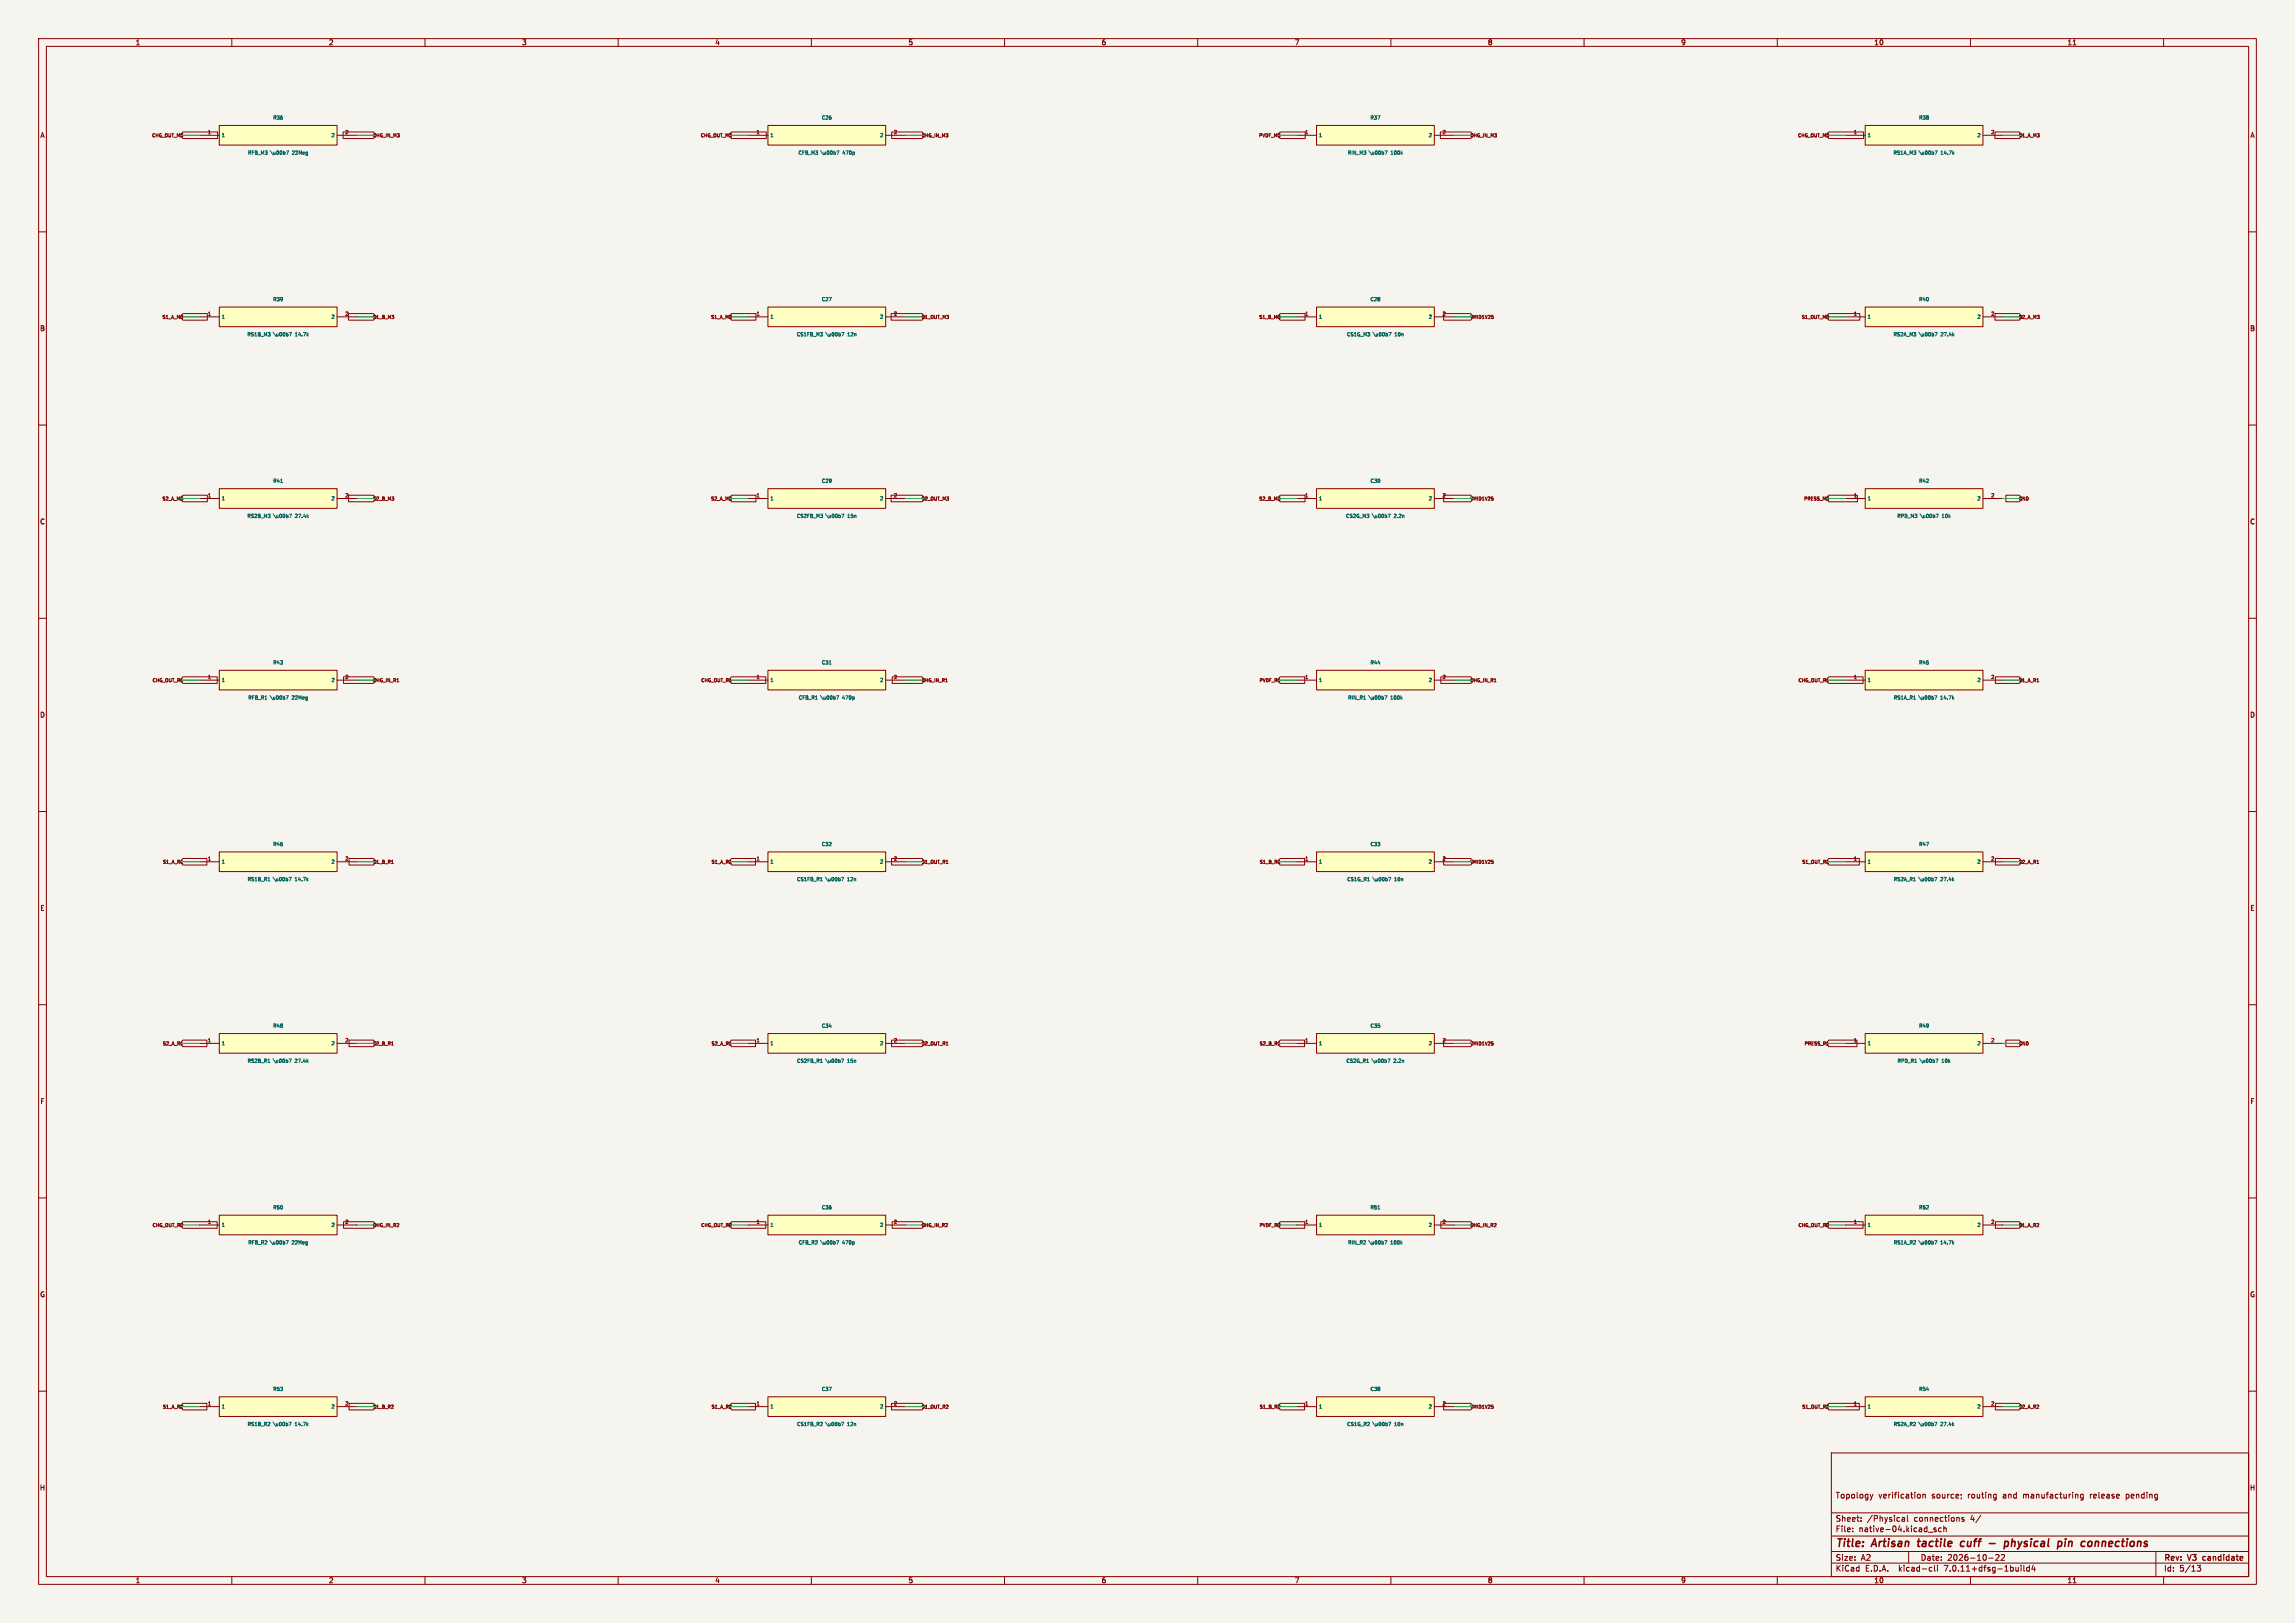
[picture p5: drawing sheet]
<svg xmlns="http://www.w3.org/2000/svg" width="594mm" height="420mm" viewBox="0 0 594 420" stroke-linecap="round" stroke-linejoin="round" font-family="sans-serif">
<defs><g id="words">
<g font-size="2.8" fill="#840000">
<text x="475" y="400.9">Title:</text>
<text x="484.7" y="400.9">Artisan</text>
<text x="497.3" y="400.9">tactile</text>
<text x="509.1" y="400.9">cuff</text>
<text x="517.3" y="400.9">-</text>
<text x="522.1" y="400.9">physical</text>
<text x="536.7" y="400.9">pin</text>
<text x="543.6" y="400.9">connections</text>
</g>
<g font-size="2.1" fill="#840000">
<text x="475" y="388">Topology</text>
<text x="486.2" y="388">verification</text>
<text x="500" y="388">source;</text>
<text x="509.5" y="388">routing</text>
<text x="518.7" y="388">and</text>
<text x="524.1" y="388">manufacturing</text>
<text x="541.5" y="388">release</text>
<text x="551" y="388">pending</text>
<text x="475" y="394">Sheet:</text>
<text x="483.2" y="394">/Physical</text>
<text x="495.5" y="394">connections</text>
<text x="510.2" y="394">4/</text>
<text x="475" y="396.7">File:</text>
<text x="481.1" y="396.7">native-04.kicad_sch</text>
<text x="475" y="406.9">KiCad</text>
<text x="475" y="404.1">Size:</text>
<text x="481.7" y="404.1">A2</text>
<text x="482.7" y="406.9">E.D.A.</text>
<text x="491.6" y="406.9">kicad-cli</text>
<text x="497" y="404.1">Date:</text>
<text x="503.5" y="406.9">7.0.11+dfsg-1build4</text>
<text x="504" y="404.1">2026-10-22</text>
<text x="560" y="404.3">Rev:</text>
<text x="560" y="406.9">Id:</text>
<text x="564.1" y="406.9">5/13</text>
<text x="566.4" y="404.3">V3</text>
<text x="570.8" y="404.3">candidate</text>
</g>
<g font-size="1.8" fill="#840000">
<text x="35" y="11.9">1</text>
<text x="85" y="11.9">2</text>
<text x="135" y="11.9">3</text>
<text x="185" y="11.9">4</text>
<text x="235" y="11.9">5</text>
<text x="285" y="11.9">6</text>
<text x="335" y="11.9">7</text>
<text x="385" y="11.9">8</text>
<text x="435" y="11.9">9</text>
<text x="485" y="11.9">10</text>
<text x="535" y="11.9">11</text>
<text x="10.3" y="35.9">A</text>
<text x="582.3" y="35.9">A</text>
<text x="10.3" y="85.9">B</text>
<text x="582.3" y="85.9">B</text>
<text x="10.3" y="135.9">C</text>
<text x="582.3" y="135.9">C</text>
<text x="10.3" y="185.9">D</text>
<text x="582.3" y="185.9">D</text>
<text x="10.3" y="235.9">E</text>
<text x="582.3" y="235.9">E</text>
<text x="10.3" y="285.9">F</text>
<text x="582.3" y="285.9">F</text>
<text x="10.3" y="335.9">G</text>
<text x="582.3" y="335.9">G</text>
<text x="10.2" y="385.9">H</text>
<text x="582.2" y="385.9">H</text>
<text x="35" y="409.9">1</text>
<text x="85" y="409.9">2</text>
<text x="135" y="409.9">3</text>
<text x="185" y="409.9">4</text>
<text x="235" y="409.9">5</text>
<text x="285" y="409.9">6</text>
<text x="335" y="409.9">7</text>
<text x="385" y="409.9">8</text>
<text x="435" y="409.9">9</text>
<text x="485" y="409.9">10</text>
<text x="535" y="409.9">11</text>
</g>
<g font-size="1.3" fill="#a90000">
<text x="53.7" y="34.7">1</text>
<text x="89.2" y="34.7">2</text>
<text x="195.7" y="34.7">1</text>
<text x="231.2" y="34.7">2</text>
<text x="337.7" y="34.7">1</text>
<text x="373.2" y="34.7">2</text>
<text x="479.7" y="34.7">1</text>
<text x="515.2" y="34.7">2</text>
<text x="53.7" y="81.7">1</text>
<text x="89.2" y="81.7">2</text>
<text x="195.7" y="81.7">1</text>
<text x="231.2" y="81.7">2</text>
<text x="337.7" y="81.7">1</text>
<text x="373.2" y="81.7">2</text>
<text x="479.7" y="81.7">1</text>
<text x="515.2" y="81.7">2</text>
<text x="53.7" y="128.7">1</text>
<text x="89.2" y="128.7">2</text>
<text x="195.7" y="128.7">1</text>
<text x="231.2" y="128.7">2</text>
<text x="337.7" y="128.7">1</text>
<text x="373.2" y="128.7">2</text>
<text x="479.7" y="128.7">1</text>
<text x="515.2" y="128.7">2</text>
<text x="53.7" y="175.7">1</text>
<text x="89.2" y="175.7">2</text>
<text x="195.7" y="175.7">1</text>
<text x="231.2" y="175.7">2</text>
<text x="337.7" y="175.7">1</text>
<text x="373.2" y="175.7">2</text>
<text x="479.7" y="175.7">1</text>
<text x="515.2" y="175.7">2</text>
<text x="53.7" y="222.7">1</text>
<text x="89.2" y="222.7">2</text>
<text x="195.7" y="222.7">1</text>
<text x="231.2" y="222.7">2</text>
<text x="337.7" y="222.7">1</text>
<text x="373.2" y="222.7">2</text>
<text x="479.7" y="222.7">1</text>
<text x="515.2" y="222.7">2</text>
<text x="53.7" y="269.7">1</text>
<text x="89.2" y="269.7">2</text>
<text x="195.7" y="269.7">1</text>
<text x="231.2" y="269.7">2</text>
<text x="337.7" y="269.7">1</text>
<text x="373.2" y="269.7">2</text>
<text x="479.7" y="269.7">1</text>
<text x="515.2" y="269.7">2</text>
<text x="53.7" y="316.7">1</text>
<text x="89.2" y="316.7">2</text>
<text x="195.7" y="316.7">1</text>
<text x="231.2" y="316.7">2</text>
<text x="337.7" y="316.7">1</text>
<text x="373.2" y="316.7">2</text>
<text x="479.7" y="316.7">1</text>
<text x="515.2" y="316.7">2</text>
<text x="53.7" y="363.7">1</text>
<text x="89.2" y="363.7">2</text>
<text x="195.7" y="363.7">1</text>
<text x="231.2" y="363.7">2</text>
<text x="337.7" y="363.7">1</text>
<text x="373.2" y="363.7">2</text>
<text x="479.7" y="363.7">1</text>
<text x="515.2" y="363.7">2</text>
</g>
<g font-size="1.3" fill="#006464">
<text x="57.3" y="35.7">1</text>
<text x="70.6" y="31.1">R36</text>
<text x="85.6" y="35.7">2</text>
<text x="199.3" y="35.7">1</text>
<text x="212.6" y="31.1">C26</text>
<text x="227.6" y="35.7">2</text>
<text x="341.3" y="35.7">1</text>
<text x="354.6" y="31.1">R37</text>
<text x="369.6" y="35.7">2</text>
<text x="483.3" y="35.7">1</text>
<text x="496.6" y="31.1">R38</text>
<text x="511.6" y="35.7">2</text>
<text x="64" y="40.2">RFB_M3</text>
<text x="70.1" y="40.2">\u00b7</text>
<text x="75.9" y="40.2">22Meg</text>
<text x="206.5" y="40.2">CFB_M3</text>
<text x="212.6" y="40.2">\u00b7</text>
<text x="218.4" y="40.2">470p</text>
<text x="348.7" y="40.2">RIN_M3</text>
<text x="354.5" y="40.2">\u00b7</text>
<text x="360.3" y="40.2">100k</text>
<text x="489.9" y="40.2">RS1A_M3</text>
<text x="496.9" y="40.2">\u00b7</text>
<text x="502.6" y="40.2">14.7k</text>
<text x="57.3" y="82.7">1</text>
<text x="70.6" y="78.1">R39</text>
<text x="85.6" y="82.7">2</text>
<text x="199.3" y="82.7">1</text>
<text x="212.6" y="78.1">C27</text>
<text x="227.6" y="82.7">2</text>
<text x="341.3" y="82.7">1</text>
<text x="354.6" y="78.1">C28</text>
<text x="369.6" y="82.7">2</text>
<text x="483.3" y="82.7">1</text>
<text x="496.6" y="78.1">R40</text>
<text x="511.6" y="82.7">2</text>
<text x="63.9" y="87.2">RS1B_M3</text>
<text x="70.9" y="87.2">\u00b7</text>
<text x="76.7" y="87.2">14.7k</text>
<text x="206.1" y="87.2">CS1FB_M3</text>
<text x="213.9" y="87.2">\u00b7</text>
<text x="219.7" y="87.2">12n</text>
<text x="348.5" y="87.2">CS1G_M3</text>
<text x="355.5" y="87.2">\u00b7</text>
<text x="361.3" y="87.2">10n</text>
<text x="489.9" y="87.2">RS2A_M3</text>
<text x="496.9" y="87.2">\u00b7</text>
<text x="502.6" y="87.2">27.4k</text>
<text x="70.6" y="125.1">R41</text>
<text x="212.6" y="125.1">C29</text>
<text x="354.6" y="125.1">C30</text>
<text x="496.6" y="125.1">R42</text>
<text x="57.3" y="129.7">1</text>
<text x="85.6" y="129.7">2</text>
<text x="199.3" y="129.7">1</text>
<text x="227.6" y="129.7">2</text>
<text x="341.3" y="129.7">1</text>
<text x="369.6" y="129.7">2</text>
<text x="483.3" y="129.7">1</text>
<text x="511.6" y="129.7">2</text>
<text x="63.9" y="134.2">RS2B_M3</text>
<text x="70.9" y="134.2">\u00b7</text>
<text x="76.7" y="134.2">27.4k</text>
<text x="206.1" y="134.2">CS2FB_M3</text>
<text x="213.9" y="134.2">\u00b7</text>
<text x="219.7" y="134.2">15n</text>
<text x="348.3" y="134.2">CS2G_M3</text>
<text x="355.3" y="134.2">\u00b7</text>
<text x="361.1" y="134.2">2.2n</text>
<text x="490.9" y="134.2">RPD_M3</text>
<text x="497.2" y="134.2">\u00b7</text>
<text x="502.9" y="134.2">10k</text>
<text x="70.6" y="172.1">R43</text>
<text x="212.6" y="172.1">C31</text>
<text x="354.6" y="172.1">R44</text>
<text x="496.6" y="172.1">R45</text>
<text x="57.3" y="176.7">1</text>
<text x="85.6" y="176.7">2</text>
<text x="199.3" y="176.7">1</text>
<text x="227.6" y="176.7">2</text>
<text x="341.3" y="176.7">1</text>
<text x="369.6" y="176.7">2</text>
<text x="483.3" y="176.7">1</text>
<text x="511.6" y="176.7">2</text>
<text x="64.1" y="181.2">RFB_R1</text>
<text x="70.1" y="181.2">\u00b7</text>
<text x="75.8" y="181.2">22Meg</text>
<text x="206.6" y="181.2">CFB_R1</text>
<text x="212.6" y="181.2">\u00b7</text>
<text x="218.3" y="181.2">470p</text>
<text x="348.8" y="181.2">RIN_R1</text>
<text x="354.4" y="181.2">\u00b7</text>
<text x="360.2" y="181.2">100k</text>
<text x="490" y="181.2">RS1A_R1</text>
<text x="496.8" y="181.2">\u00b7</text>
<text x="502.6" y="181.2">14.7k</text>
<text x="70.6" y="219.1">R46</text>
<text x="212.6" y="219.1">C32</text>
<text x="354.6" y="219.1">C33</text>
<text x="496.6" y="219.1">R47</text>
<text x="57.3" y="223.7">1</text>
<text x="85.6" y="223.7">2</text>
<text x="199.3" y="223.7">1</text>
<text x="227.6" y="223.7">2</text>
<text x="341.3" y="223.7">1</text>
<text x="369.6" y="223.7">2</text>
<text x="483.3" y="223.7">1</text>
<text x="511.6" y="223.7">2</text>
<text x="63.9" y="228.2">RS1B_R1</text>
<text x="70.9" y="228.2">\u00b7</text>
<text x="76.6" y="228.2">14.7k</text>
<text x="206.1" y="228.2">CS1FB_R1</text>
<text x="213.8" y="228.2">\u00b7</text>
<text x="219.6" y="228.2">12n</text>
<text x="348.5" y="228.2">CS1G_R1</text>
<text x="355.5" y="228.2">\u00b7</text>
<text x="361.2" y="228.2">10n</text>
<text x="490" y="228.2">RS2A_R1</text>
<text x="496.8" y="228.2">\u00b7</text>
<text x="502.6" y="228.2">27.4k</text>
<text x="70.6" y="266.1">R48</text>
<text x="212.6" y="266.1">C34</text>
<text x="354.6" y="266.1">C35</text>
<text x="496.6" y="266.1">R49</text>
<text x="57.3" y="270.7">1</text>
<text x="63.9" y="275.2">RS2B_R1</text>
<text x="70.9" y="275.2">\u00b7</text>
<text x="76.6" y="275.2">27.4k</text>
<text x="85.6" y="270.7">2</text>
<text x="199.3" y="270.7">1</text>
<text x="206.1" y="275.2">CS2FB_R1</text>
<text x="213.8" y="275.2">\u00b7</text>
<text x="219.6" y="275.2">15n</text>
<text x="227.6" y="270.7">2</text>
<text x="341.3" y="270.7">1</text>
<text x="348.3" y="275.2">CS2G_R1</text>
<text x="355.2" y="275.2">\u00b7</text>
<text x="361" y="275.2">2.2n</text>
<text x="369.6" y="270.7">2</text>
<text x="483.3" y="270.7">1</text>
<text x="491" y="275.2">RPD_R1</text>
<text x="497.1" y="275.2">\u00b7</text>
<text x="502.9" y="275.2">10k</text>
<text x="511.6" y="270.7">2</text>
<text x="57.3" y="317.7">1</text>
<text x="70.6" y="313.1">R50</text>
<text x="85.6" y="317.7">2</text>
<text x="199.3" y="317.7">1</text>
<text x="212.6" y="313.1">C36</text>
<text x="227.6" y="317.7">2</text>
<text x="341.3" y="317.7">1</text>
<text x="354.6" y="313.1">R51</text>
<text x="369.6" y="317.7">2</text>
<text x="483.3" y="317.7">1</text>
<text x="496.6" y="313.1">R52</text>
<text x="511.6" y="317.7">2</text>
<text x="64.1" y="322.2">RFB_R2</text>
<text x="70.1" y="322.2">\u00b7</text>
<text x="75.8" y="322.2">22Meg</text>
<text x="206.6" y="322.2">CFB_R2</text>
<text x="212.6" y="322.2">\u00b7</text>
<text x="218.3" y="322.2">470p</text>
<text x="348.8" y="322.2">RIN_R2</text>
<text x="354.4" y="322.2">\u00b7</text>
<text x="360.2" y="322.2">100k</text>
<text x="490" y="322.2">RS1A_R2</text>
<text x="496.8" y="322.2">\u00b7</text>
<text x="502.6" y="322.2">14.7k</text>
<text x="57.3" y="364.7">1</text>
<text x="70.6" y="360.1">R53</text>
<text x="85.6" y="364.7">2</text>
<text x="199.3" y="364.7">1</text>
<text x="212.6" y="360.1">C37</text>
<text x="227.6" y="364.7">2</text>
<text x="341.3" y="364.7">1</text>
<text x="354.6" y="360.1">C38</text>
<text x="369.6" y="364.7">2</text>
<text x="483.3" y="364.7">1</text>
<text x="496.6" y="360.1">R54</text>
<text x="511.6" y="364.7">2</text>
<text x="63.9" y="369.2">RS1B_R2</text>
<text x="70.9" y="369.2">\u00b7</text>
<text x="76.6" y="369.2">14.7k</text>
<text x="206.1" y="369.2">CS1FB_R2</text>
<text x="213.8" y="369.2">\u00b7</text>
<text x="219.6" y="369.2">12n</text>
<text x="348.5" y="369.2">CS1G_R2</text>
<text x="355.5" y="369.2">\u00b7</text>
<text x="361.2" y="369.2">10n</text>
<text x="490" y="369.2">RS2A_R2</text>
<text x="496.8" y="369.2">\u00b7</text>
<text x="502.6" y="369.2">27.4k</text>
</g>
<g font-size="1.2" fill="#840000">
<text x="39.2" y="35.7">CHG_OUT_M3</text>
<text x="96.4" y="35.7">CHG_IN_M3</text>
<text x="181.2" y="35.7">CHG_OUT_M3</text>
<text x="238.4" y="35.7">CHG_IN_M3</text>
<text x="325.7" y="35.7">PVDF_M3</text>
<text x="380.4" y="35.7">CHG_IN_M3</text>
<text x="465.2" y="35.7">CHG_OUT_M3</text>
<text x="522.4" y="35.7">S1_A_M3</text>
<text x="41.8" y="82.7">S1_A_M3</text>
<text x="96.4" y="82.7">S1_B_M3</text>
<text x="183.8" y="82.7">S1_A_M3</text>
<text x="238.4" y="82.7">S1_OUT_M3</text>
<text x="325.7" y="82.7">S1_B_M3</text>
<text x="380.4" y="82.7">VMID1V25</text>
<text x="466.1" y="82.7">S1_OUT_M3</text>
<text x="522.4" y="82.7">S2_A_M3</text>
<text x="41.8" y="129.7">S2_A_M3</text>
<text x="96.4" y="129.7">S2_B_M3</text>
<text x="183.8" y="129.7">S2_A_M3</text>
<text x="238.4" y="129.7">S2_OUT_M3</text>
<text x="325.7" y="129.7">S2_B_M3</text>
<text x="380.4" y="129.7">VMID1V25</text>
<text x="466.8" y="129.7">PRESS_M3</text>
<text x="522.4" y="129.7">GND</text>
<text x="39.3" y="176.7">CHG_OUT_R1</text>
<text x="96.4" y="176.7">CHG_IN_R1</text>
<text x="181.3" y="176.7">CHG_OUT_R1</text>
<text x="238.4" y="176.7">CHG_IN_R1</text>
<text x="325.8" y="176.7">PVDF_R1</text>
<text x="380.4" y="176.7">CHG_IN_R1</text>
<text x="465.3" y="176.7">CHG_OUT_R1</text>
<text x="522.4" y="176.7">S1_A_R1</text>
<text x="42" y="223.7">S1_A_R1</text>
<text x="96.4" y="223.7">S1_B_R1</text>
<text x="184" y="223.7">S1_A_R1</text>
<text x="238.4" y="223.7">S1_OUT_R1</text>
<text x="325.8" y="223.7">S1_B_R1</text>
<text x="380.4" y="223.7">VMID1V25</text>
<text x="466.3" y="223.7">S1_OUT_R1</text>
<text x="522.4" y="223.7">S2_A_R1</text>
<text x="42" y="270.7">S2_A_R1</text>
<text x="96.4" y="270.7">S2_B_R1</text>
<text x="184" y="270.7">S2_A_R1</text>
<text x="238.4" y="270.7">S2_OUT_R1</text>
<text x="325.8" y="270.7">S2_B_R1</text>
<text x="380.4" y="270.7">VMID1V25</text>
<text x="466.9" y="270.7">PRESS_R1</text>
<text x="522.4" y="270.7">GND</text>
<text x="39.3" y="317.7">CHG_OUT_R2</text>
<text x="96.4" y="317.7">CHG_IN_R2</text>
<text x="181.3" y="317.7">CHG_OUT_R2</text>
<text x="238.4" y="317.7">CHG_IN_R2</text>
<text x="325.8" y="317.7">PVDF_R2</text>
<text x="380.4" y="317.7">CHG_IN_R2</text>
<text x="465.3" y="317.7">CHG_OUT_R2</text>
<text x="522.4" y="317.7">S1_A_R2</text>
<text x="42" y="364.7">S1_A_R2</text>
<text x="96.4" y="364.7">S1_B_R2</text>
<text x="184" y="364.7">S1_A_R2</text>
<text x="238.4" y="364.7">S1_OUT_R2</text>
<text x="325.8" y="364.7">S1_B_R2</text>
<text x="380.4" y="364.7">VMID1V25</text>
<text x="466.3" y="364.7">S1_OUT_R2</text>
<text x="522.4" y="364.7">S2_A_R2</text>
</g>
</g></defs>
<path d="M0 0h594v420h-594z" fill="#f5f4ef" stroke="#f5f4ef" stroke-width=".26"/>
<g fill="none" stroke="#840000" stroke-width=".26">
<path d="M10 10h574v400h-574zM12 12h570v396h-570zM60 10v2M110 10v2M160 10v2M210 10v2M260 10v2M310 10v2M360 10v2M410 10v2M460 10v2M510 10v2"/>
<path d="M536.6 11.6h.7M560 10v2M47.3 34.2h9v1.6h-9l-.7-.8zM51.7 35h5.1M56.8 32.5h30.4v5h-30.4zM87.2 35h5.1M88.8 34.2h7.9l.7 .8-.7 .8h-7.9zM189.3 34.2h9v1.6h-9l-.7-.8zM193.7 35h5.1M198.8 32.5h30.4v5h-30.4zM229.2 35h5.1M230.8 34.2h7.9l.7 .8-.7 .8h-7.9z"/>
<path d="M331.3 34.2h6.5v1.6h-6.5l-.7-.8zM335.7 35h5.1M340.8 32.5h30.4v5h-30.4zM371.2 35h5.1M372.8 34.2h7.9l.7 .8-.7 .8h-7.9zM473.3 34.2h9v1.6h-9l-.7-.8zM477.7 35h5.1M482.8 32.5h30.4v5h-30.4zM513.2 35h5.1M516.3 34.2h6.4l.7 .8-.7 .8h-6.4zM10 60h2M582 60h2"/>
<path d="M56.8 79.5h30.4v5h-30.4zM198.8 79.5h30.4v5h-30.4zM340.8 79.5h30.4v5h-30.4zM482.8 79.5h30.4v5h-30.4zM47.3 81.2h6.4v1.6h-6.4l-.7-.8zM51.7 82h5.1M87.2 82h5.1M90.2 81.2h6.5l.7 .8-.7 .8h-6.5zM189.3 81.2h6.4v1.6h-6.4l-.7-.8zM193.7 82h5.1M229.2 82h5.1M230.6 81.2h8.1l.7 .8-.7 .8h-8.1z"/>
<path d="M331.3 81.2h6.5v1.6h-6.5l-.7-.8zM335.7 82h5.1M371.2 82h5.1M373.7 81.2h7l.7 .8-.7 .8h-7zM473.3 81.2h8.1v1.6h-8.1l-.7-.8zM477.7 82h5.1M513.2 82h5.1M516.3 81.2h6.4l.7 .8-.7 .8h-6.4zM10 110h2M582 110h2M47.3 128.2h6.4v1.6h-6.4l-.7-.8zM51.7 129h5.1"/>
<path d="M56.8 126.5h30.4v5h-30.4zM87.2 129h5.1M90.2 128.2h6.5l.7 .8-.7 .8h-6.5zM189.3 128.2h6.4v1.6h-6.4l-.7-.8zM193.7 129h5.1M198.8 126.5h30.4v5h-30.4zM229.2 129h5.1M230.6 128.2h8.1l.7 .8-.7 .8h-8.1zM331.3 128.2h6.5v1.6h-6.5l-.7-.8zM335.7 129h5.1M340.8 126.5h30.4v5h-30.4zM371.2 129h5.1"/>
<path d="M373.7 128.2h7l.7 .8-.7 .8h-7zM473.3 128.2h7.5v1.6h-7.5l-.7-.8zM477.7 129h5.1M482.8 126.5h30.4v5h-30.4zM513.2 129h5.1M519.2 128.2h3.5l.7 .8-.7 .8h-3.5zM10 160h2M582 160h2M47.3 175.1h8.9v1.8h-8.9l-.7-.9zM51.7 176h5.1M56.8 173.5h30.4v5h-30.4zM87.2 176h5.1"/>
<path d="M88.9 175.1h7.8l.7 .9-.7 .9h-7.8zM189.3 175.1h8.9v1.8h-8.9l-.7-.9zM193.7 176h5.1M198.8 173.5h30.4v5h-30.4zM229.2 176h5.1M230.9 175.1h7.8l.7 .9-.7 .9h-7.8zM331.3 175.1h6.4v1.8h-6.4l-.7-.9zM335.7 176h5.1M340.8 173.5h30.4v5h-30.4zM371.2 176h5.1M372.9 175.1h7.8l.7 .9-.7 .9h-7.8zM473.3 175.1h8.9v1.8h-8.9l-.7-.9z"/>
<path d="M477.7 176h5.1M482.8 173.5h30.4v5h-30.4zM513.2 176h5.1M516.5 175.1h6.2l.7 .9-.7 .9h-6.2zM10 210h2M582 210h2M46.8 223.4h.5M47.3 222.1h6.2v1.8h-6.2l-.7-.9zM51.7 223h5.1M56.8 220.5h30.4v5h-30.4zM87.2 223h5.1M90.3 222.1h6.4l.7 .9-.7 .9h-6.4z"/>
<path d="M101.3 223.4h.5M188.8 223.4h.5M189.3 222.1h6.2v1.8h-6.2l-.7-.9zM193.7 223h5.1M198.8 220.5h30.4v5h-30.4zM229.2 223h5.1M230.8 222.1h7.9l.7 .9-.7 .9h-7.9zM330.8 223.4h.5M331.3 222.1h6.4v1.8h-6.4l-.7-.9zM335.7 223h5.1M340.8 220.5h30.4v5h-30.4zM371.2 223h5.1"/>
<path d="M373.7 222.1h7l.7 .9-.7 .9h-7zM472.8 223.4h.5M473.3 222.1h7.9v1.8h-7.9l-.7-.9zM477.7 223h5.1M482.8 220.5h30.4v5h-30.4zM513.2 223h5.1M516.5 222.1h6.2l.7 .9-.7 .9h-6.2zM10 260h2M582 260h2M46.8 270.4h.5M47.3 269.1h6.2v1.8h-6.2l-.7-.9zM51.7 270h5.1"/>
<path d="M56.8 267.5h30.4v5h-30.4zM87.2 270h5.1M90.3 269.1h6.4l.7 .9-.7 .9h-6.4zM101.3 270.4h.5M188.8 270.4h.5M189.3 269.1h6.2v1.8h-6.2l-.7-.9zM193.7 270h5.1M198.8 267.5h30.4v5h-30.4zM229.2 270h5.1M230.8 269.1h7.9l.7 .9-.7 .9h-7.9zM330.8 270.4h.5M331.3 269.1h6.4v1.8h-6.4l-.7-.9z"/>
<path d="M335.7 270h5.1M340.8 267.5h30.4v5h-30.4zM371.2 270h5.1M373.7 269.1h7l.7 .9-.7 .9h-7zM472.8 270.4h.5M473.3 269.1h7.3v1.8h-7.3l-.7-.9zM477.7 270h5.1M482.8 267.5h30.4v5h-30.4zM513.2 270h5.1M519.2 269.1h3.5l.7 .9-.7 .9h-3.5zM10 310h2M47.3 316.1h8.9v1.8h-8.9l-.7-.9z"/>
<path d="M51.7 317h5.1M56.8 314.5h30.4v5h-30.4zM87.2 317h5.1M88.9 316.1h7.8l.7 .9-.7 .9h-7.8zM189.3 316.1h8.9v1.8h-8.9l-.7-.9zM193.7 317h5.1M198.8 314.5h30.4v5h-30.4zM229.2 317h5.1M230.9 316.1h7.8l.7 .9-.7 .9h-7.8zM331.3 316.1h6.4v1.8h-6.4l-.7-.9zM335.7 317h5.1M340.8 314.5h30.4v5h-30.4z"/>
<path d="M371.2 317h5.1M372.9 316.1h7.8l.7 .9-.7 .9h-7.8zM473.3 316.1h8.9v1.8h-8.9l-.7-.9zM477.7 317h5.1M482.8 314.5h30.4v5h-30.4zM513.2 317h5.1M516.5 316.1h6.2l.7 .9-.7 .9h-6.2zM582 310h2M10 360h2M47.3 363.1h6.2v1.8h-6.2l-.7-.9zM51.7 364h5.1M56.8 361.5h30.4v5h-30.4z"/>
<path d="M87.2 364h5.1M90.3 363.1h6.4l.7 .9-.7 .9h-6.4zM189.3 363.1h6.2v1.8h-6.2l-.7-.9zM193.7 364h5.1M198.8 361.5h30.4v5h-30.4zM229.2 364h5.1M230.8 363.1h7.9l.7 .9-.7 .9h-7.9zM330.8 364.4h.5M331.3 363.7v.3M331.3 363.1h6.4v1.8h-6.4l-.7-.9zM335.7 364h5.1M340.8 361.5h30.4v5h-30.4z"/>
<path d="M371.2 364h5.1M373.7 363.1h7l.7 .9-.7 .9h-7zM473.3 363.1h7.9v1.8h-7.9l-.7-.9zM474 376h108v32h-108zM477.7 364h5.1M482.8 361.5h30.4v5h-30.4zM513.2 364h5.1M516.5 363.1h6.2l.7 .9-.7 .9h-6.2zM582 360h2M474 397.5h108M474 391.5h108M479.5 396.2v.2"/>
<path d="M479.5 395.4v.2M481.7 393.5v.2M481.7 392.7v.2M484 386.7l.4 1M484.4 387.7l-.2 .3M484.7 386.7l-.3 1M492.3 392.7h.6l.1 1M493 393l-.8 .3 .3 .4 .5-.1M493.7 392.2v1.3l.2 .2M496.5 386.7l.5 .3v.5l-.5 .2M497.7 386.8l.5-.1 .1 1M497.7 386.7v1"/>
<path d="M499.1 396.5h1.1M501.1 395.4h-.4l-.2 .2 .1 .2 .5 .1v.4h-.6M502.5 395.4h-.5l-.3 .3 .2 .6h.6M503.1 395.5l.6-.1v1M503.1 394.9v1.5M507.6 386.7v.2M507.7 387.6l-.2 .3M508.3 392.7h-.3l-.3 .2 .1 .2 .5 .1v.4h-.6M516.2 386.7h.5M516.7 386.7v1.2l-.3 .3M516.7 387.6l-.5 .1M539.2 386.7h-.5l-.2 .3 .1 .6h.6"/>
<path d="M539.2 386.7v1.2l-.3 .3-.4-.1M550.3 386.7v1.5M550.3 387.6l.2 .1M550.5 386.7h-.2M60 408v2M110 408v2M160 408v2M210 408v2M260 408v2M310 408v2M360 408v2M410 408v2"/>
<path d="M460 408v2M474 404.5h108M474 401.5h108M494 401.5v3M499.6 405.6h.4M500 406.5l-.4 .1M500.7 405.1v1.3l.2 .2M501.5 405.1v.1M501.5 405.6v1M510 408v2M514.7 403.2h1.2M516.5 402.4l.6-.1 .3 .4-.9 1.1h.9"/>
<path d="M518 402.4l.5-.1 .3 .4-.9 1.1h.9M523.1 405.1v.1M523.1 405.6v1M523.8 405.1v1.3l.2 .2M525.2 405.6h-.4l-.3 .3 .2 .6h.5M525.2 405.1v1.5M526.2 405l-.3 1.1h.9M526.6 405.6v1M536.6 409.6h.7M558 401.5v6.5M560 408v2M568.7 405.1h.9l-.5 .5 .4 .2v.6l-.8 .1"/>
</g>
<path d="M570.2 402.9v.7" fill="none" stroke="#840000" stroke-width=".3"/>
<g fill="none" stroke="#840000" stroke-width=".4">
<path d="M496.3 398.9h.7M496.6 398.2l-.2 1.7 .3 .3M508.5 399h-.8l-.3 .8 .3 .4 .6-.1M514.9 399.4h1.5M518.9 399l.6-.1 .4 .3-.2 .8-.7 .2M518.9 398.9l-.2 2M520.8 398.2l-.2 2M521.3 398.9l-.6 .2M534.6 398.9l-.2 1.3M534.6 398.2v.2M535.5 398.9l-.1 1.3M535.8 398.9l-.3 .2"/>
<path d="M542.4 398.9l-.2 1.3M542.9 398.9l-.5 .2"/>
</g>
<g fill="#ffffc2" stroke="#ffffc2" stroke-width=".26">
<path d="M56.8 173.5h30.4v5h-30.4z"/>
<path d="M340.8 79.5h30.4v5h-30.4z"/>
<path d="M482.8 220.5h30.4v5h-30.4z"/>
<path d="M340.8 32.5h30.4v5h-30.4z"/>
<path d="M482.8 267.5h30.4v5h-30.4z"/>
<path d="M56.8 361.5h30.4v5h-30.4z"/>
<path d="M56.8 314.5h30.4v5h-30.4z"/>
<path d="M56.8 267.5h30.4v5h-30.4z"/>
<path d="M482.8 361.5h30.4v5h-30.4z"/>
<path d="M56.8 220.5h30.4v5h-30.4z"/>
<path d="M198.8 32.5h30.4v5h-30.4z"/>
<path d="M482.8 314.5h30.4v5h-30.4z"/>
<path d="M198.8 79.5h30.4v5h-30.4z"/>
<path d="M56.8 126.5h30.4v5h-30.4z"/>
<path d="M56.8 79.5h30.4v5h-30.4z"/>
<path d="M198.8 126.5h30.4v5h-30.4z"/>
<path d="M56.8 32.5h30.4v5h-30.4z"/>
<path d="M198.8 173.5h30.4v5h-30.4z"/>
<path d="M198.8 361.5h30.4v5h-30.4z"/>
<path d="M198.8 220.5h30.4v5h-30.4z"/>
<path d="M198.8 314.5h30.4v5h-30.4z"/>
<path d="M198.8 267.5h30.4v5h-30.4z"/>
<path d="M340.8 361.5h30.4v5h-30.4z"/>
<path d="M482.8 79.5h30.4v5h-30.4z"/>
<path d="M340.8 220.5h30.4v5h-30.4z"/>
<path d="M340.8 267.5h30.4v5h-30.4z"/>
<path d="M482.8 126.5h30.4v5h-30.4z"/>
<path d="M340.8 173.5h30.4v5h-30.4z"/>
<path d="M340.8 314.5h30.4v5h-30.4z"/>
<path d="M482.8 32.5h30.4v5h-30.4z"/>
<path d="M340.8 126.5h30.4v5h-30.4z"/>
<path d="M482.8 173.5h30.4v5h-30.4z"/>
</g>
<g fill="none" stroke="#006464" stroke-width=".26">
<path d="M74.1 39h.6l-.4 .9M216.5 39h.6l-.3 .9M358.4 39h.6l-.3 .9M500.8 39h.6l-.4 .9M74.8 86h.6l-.3 .9M217.8 86h.6l-.4 .9M359.5 86h.6l-.4 .9M500.8 86h.6l-.4 .9M72.6 124.9h.5M74.8 133h.6l-.3 .9M217.8 133h.6l-.4 .9M359.2 133h.6l-.3 .9"/>
<path d="M501.1 133h.6l-.4 .9M214.6 171.9h.5M74 180h.6l-.4 .9M216.5 180h.6l-.4 .9M352.9 180.9h.6M358.4 180h.6l-.4 .9M495.3 180.9h.5M500.7 180h.6l-.4 .9M69.3 227.9h.6M74.8 227h.6l-.4 .9M212.3 227.9h.5M217.8 227h.6l-.4 .9"/>
<path d="M353.9 227.9h.6M359.4 227h.6l-.4 .9M495.3 227.9h.5M500.7 227h.6l-.4 .9M69.3 274.9h.6M74.8 274h.6l-.4 .9M212.3 274.9h.5M217.8 274h.6l-.4 .9M353.7 274.9h.5M359.2 274h.6l-.4 .9M501 274h.6l-.4 .9M356.6 312.9h.5"/>
<path d="M74 321h.6l-.4 .9M216.5 321h.6l-.4 .9M358.4 321h.6l-.4 .9M500.7 321h.6l-.4 .9M74.8 368h.6l-.4 .9M217.8 368h.6l-.4 .9M359.4 368h.6l-.4 .9M500.7 368h.6l-.4 .9"/>
</g>
<g fill="none" stroke="#009600" stroke-width=".26">
<path d="M46.6 35h5.1M92.3 35h5.1M188.6 35h5.1M234.3 35h5.1M330.6 35h5.1M376.3 35h5.1M472.6 35h5.1M518.3 35h5.1M46.6 82h5.1M92.3 82h5.1M188.6 82h5.1M234.3 82h5.1"/>
<path d="M330.6 82h5.1M376.3 82h5.1M472.6 82h5.1M518.3 82h5.1M46.6 129h5.1M92.3 129h5.1M188.6 129h5.1M234.3 129h5.1M330.6 129h5.1M376.3 129h5.1M472.6 129h5.1M518.3 129h5.1"/>
<path d="M46.6 176h5.1M92.3 176h5.1M188.6 176h5.1M234.3 176h5.1M330.6 176h5.1M376.3 176h5.1M472.6 176h5.1M518.3 176h5.1M46.6 223h5.1M92.3 223h5.1M188.6 223h5.1M234.3 223h5.1"/>
<path d="M330.6 223h5.1M376.3 223h5.1M472.6 223h5.1M518.3 223h5.1M46.6 270h5.1M92.3 270h5.1M188.6 270h5.1M234.3 270h5.1M330.6 270h5.1M376.3 270h5.1M472.6 270h5.1M518.3 270h5.1"/>
<path d="M46.6 317h5.1M92.3 317h5.1M188.6 317h5.1M234.3 317h5.1M330.6 317h5.1M376.3 317h5.1M472.6 317h5.1M518.3 317h5.1M46.6 364h5.1M92.3 364h5.1M188.6 364h5.1M234.3 364h5.1"/>
<path d="M330.6 364h5.1M376.3 364h5.1M472.6 364h5.1M518.3 364h5.1"/>
</g>
<use href="#words"/>
</svg>
